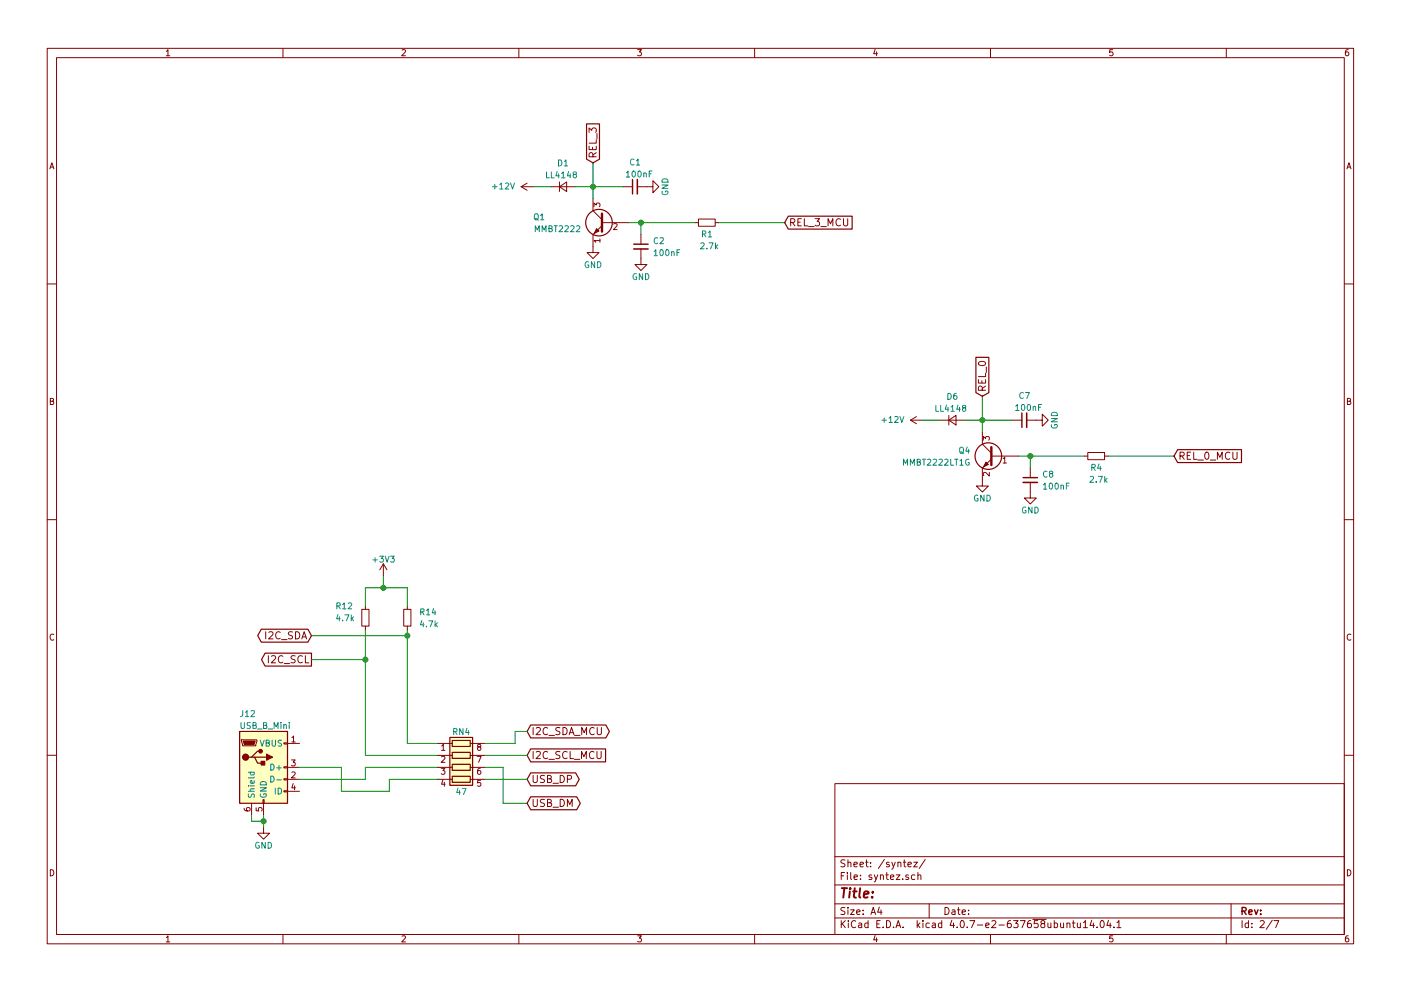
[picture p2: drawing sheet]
<svg xmlns="http://www.w3.org/2000/svg" width="297mm" height="210mm" viewBox="0 0 297 210" stroke-linecap="round" stroke-linejoin="round" font-family="sans-serif">
<g fill="none" stroke="#840000" stroke-width=".21">
<path d="M10 10.3h277v189.9h-277zM12 12.2h273v186.1h-273zM35.3 10.9l.3-.4v1.3M35.3 11.8h.7M60 10.3v1.9M85.2 10.6l.5-.1 .3 .4-.8 .9h.8M110 10.3v1.9M135.2 10.5h.8l-.4 .5 .3 .1 .1 .2-.1 .4-.2 .1-.5-.1M160 10.3v1.9M185.5 10.5l-.3 .9h.8M185.9 11v.8M210 10.3v1.9"/>
<path d="M235.9 10.5h-.6v.6h.6l.1 .5-.3 .2-.4-.1M260 10.3v1.9M285.9 10.5l-.4 .1-.2 .2-.1 .8 .3 .2 .4-.1 .1-.4-.1-.2-.4-.1-.3 .3M10.6 35.8l.4-1.3 .4 1.3M10.7 35.5h.6M110.5 39.6h2.5M110.5 39.6l1.3 .8M111.8 38.9l-1.3 .7M116.8 39.6h5.1M118.6 39.6l1.5-1v2zM118.6 38.6v2M124.9 31v.7h1.5v-.7"/>
<path d="M124.9 28.1v-1l.6 .6 .3-.6 .5 .1 .1 .3-.1 .6M125.6 31.2v.5M125.7 33.3l-.1-.8-.2-.1-.4 .1-.1 .2v.6h1.5M126.4 29.6v.8h-1.5M126.4 32.4l-.7 .5M126.6 28.3v1.2M132.1 39.6h2M135.1 39.6h3.3v-1.3l1.3 1.3-1.3 1.3v-1.3M285.6 35.8l.4-1.3 .4 1.3M285.7 35.5h.6M125.7 42.2v2.5l1.9 1.9M125.9 43.9v-.8l.5 .4 .1-.4h.6l.1 .2-.1 .6"/>
<path d="M127.2 51h-1.3l.4 .4M127.2 50.7v.7M127.6 47.9l-1.9 1.9v3.8h1.3l-1.3 1.3-1.2-1.3h1.2M127.6 47.2h5.7M130.1 47.5l.5-.1 .2 .4-.8 .9h.8M135.9 52.8v3.3h1.3l-1.3 1.3-1.3-1.3h1.3M135.9 49.8v2M147.3 47.2h.8M148.1 46.5h3.5v1.5h-3.5zM151.6 47.2h.8M167.6 47.2l.8-.1 .1-.2v-.3l-.3-.2h-.6v1.5M168 47.2l.5 .7"/>
<path d="M169.2 47.1h.5M169.9 46.4h-.7v1.5h.7M170.5 46.4v1.5h.8M171.4 48.1h1.2M172.8 46.4h1l-.5 .6 .5 .3-.1 .5-.2 .1-.7-.1M174 48.1h1.2M175.6 47.9v-1.5l.5 1.1 .5-1.1v1.5M178.2 46.6a.72 .72 0 0 0-1 .4 .72 .72 0 0 0 .7 .9l.3-.1M178.8 46.4v1.2l.3 .3h.3l.3-.3v-1.2M10 60.2h2M207.5 76.9a.89 .89 0 0 1 1.5 .3 .86 .86 0 0 1-.8 .4 .86 .86 0 0 1-.8-.5zM209 79.2v.7h-1.6"/>
<path d="M209.1 77.8v1.2M285 60.2h2M10.7 85.1h.5l.1-.5-.6-.1v1.3h.5l.2-.4-.3-.3M193 89.1h2.6M193 89.1l1.3 .8M194.3 88.4l-1.3 .7M199.4 89.1h5.1M201.2 89.1l1.5-1v2.1zM201.2 88.1v2.1M207.4 80.5v.8h1.6v-.8M208.2 80.8v.5M208.3 82.8l-.1-.7-.3-.2-.3 .1-.2 .2v.6h1.6"/>
<path d="M208.3 91.7v2.5l1.9 1.9M208.5 93.4v-.8l.5 .4 .1-.3h.5l.2 .1-.2 .6M209 81.9l-.7 .5M210.2 97.4l-1.9 1.9v3.8h1.2l-1.2 1.3-1.3-1.3h1.3M210.2 96.8h5.7M212.7 97.3l.3-.3v1.2M212.7 98.2h.7M214.6 89.1h2.1M217.7 89.1h3.3v-1.2l1.2 1.2-1.2 1.3v-1.3M218.4 99.3v2M229.9 96.8h.7M230.6 96h3.6v1.5h-3.6z"/>
<path d="M234.2 96.8h.7M250.2 96.7h.7l.2-.3-.1-.3-.2-.2h-.6v1.6M250.6 96.7l.5 .8M251.7 96.7h.5M252.5 95.9h-.8v1.6h.8M253.1 95.9v1.6h.7M254 97.6h1.1M255.6 96.1l.2-.2a.81 .81 0 0 1 .5 .8 .81 .81 0 0 1-.5 .8l-.2-.2-.2-.4zM256.6 97.6h1.2M258.1 97.5v-1.6l.5 1.1 .5-1.1v1.6M260.8 96.1a.72 .72 0 0 0-1.1 .5 .72 .72 0 0 0 .8 .9l.3-.2M261.4 95.9v1.3l.3 .3h.3l.3-.3v-1.3"/>
<path d="M285.7 85.1h.5l.1-.5-.6-.1v1.3h.5l.2-.4-.3-.3M10 110.3h2M81.3 119.6l-.8 1.3M81.3 119.6v2.6M81.3 119.6l.7 1.3M209.8 100.2v.8l-1-.8-.3 .3 .1 .4M218.4 102.4v3.3h1.3l-1.3 1.2-1.2-1.2h1.2M285 110.3h2M11.4 134.6a.58 .58 0 0 0-.8 .6 .58 .58 0 0 0 .8 .5M56.3 134v1.6M56.9 139.1v1.5M57 134.2l.6-.2 .3 .5-1 1.1h1"/>
<path d="M57.6 139.3l.5-.2 .3 .4-.9 1.1h.9M59.4 134.2a.72 .72 0 0 0-1 .5 .72 .72 0 0 0 .7 .9l.3-.2M59.7 135.7h1.2M60 139.3a.72 .72 0 0 0-1.1 .5 .72 .72 0 0 0 .8 .8l.3-.1M62 134.1l-.6-.1-.2 .2v.4l.7 .3 .1 .4-.3 .3-.6-.1M62.6 139.2l-.6-.1-.2 .2v.4l.6 .3 .2 .4-.3 .2h-.6M62.7 134a.77 .77 0 0 1 .9 .8 .77 .77 0 0 1-.9 .8zM64 135.6l.5-1.6 .5 1.6M64.1 139.3a.72 .72 0 0 0-1 .5 .72 .72 0 0 0 .7 .8l.3-.1M64.1 135.1h.7M64.7 139.1v1.5h.8M76.7 129.3h1.5v3.5h-1.5z"/>
<path d="M77.5 128.5v.8M77.5 132.8v.8M85.6 129.3h1.5v3.5h-1.5zM86.4 128.5v.8M86.4 132.8v.8M286.4 134.6a.58 .58 0 0 0-.8 .6 .58 .58 0 0 0 .8 .5M51.2 157h3.3v.2l-.3 1h-2.8zM60.2 157.6h.8v.3h-.8zM60.2 140.8h1.2M61 157.7h2.5M61.9 156.5l.3-.3v1.2M61.9 157.4h.7"/>
<path d="M92.7 157.7h3.2M93.6 158.3l.4-.4v1.3M93.6 159.2h.7M99.7 157.7h3.2M101.5 158.5l-.3-.3 .1-.2h.6v.3l-.6 .2-.1 .2 .1 .4 .2 .1h.2l.3-.3-.1-.3-.2-.1M113 154.4v1.5M113 159.4v1.6M113.7 159.6l.6-.2 .3 .5-1 1.1h1M113.7 154.5l.6-.1 .3 .4-1 1.1h1M116.1 159.6a.72 .72 0 0 0-1 .5 .72 .72 0 0 0 .7 .9l.3-.2M116.1 154.5a.72 .72 0 0 0-1 .5 .72 .72 0 0 0 .7 .9l.3-.2M116.4 156h1.2"/>
<path d="M118.7 159.5l-.6-.1-.3 .3 .2 .4 .6 .3v.4l-.2 .2-.6-.1M118.7 154.4h-.6l-.3 .3 .2 .3 .6 .3v.4l-.2 .2-.6-.1M119.4 154.4a.77 .77 0 0 1 .9 .7 .77 .77 0 0 1-.9 .8zM120.2 159.6a.72 .72 0 0 0-1 .5 .72 .72 0 0 0 .7 .9l.3-.2M120.7 155.9l.5-1.5 .5 1.5M120.8 155.4h.7M120.9 159.4v1.6h.7M121.8 156h1.2M123.3 155.9v-1.5l.6 1 .5-1v1.5M125.9 159.6a.72 .72 0 0 0-1 .5 .72 .72 0 0 0 .7 .9l.3-.2M126 154.5a.72 .72 0 0 0-1 .5 .72 .72 0 0 0 .7 .9l.3-.2M126.6 159.4v1.3l.3 .3h.3l.3-.3v-1.3"/>
<path d="M126.6 154.4v1.2l.3 .3h.3l.3-.3v-1.2M10 160.2h2M51.8 171.5v.3l.3 .2 .7 .1 .2-.3-.1-.4-.6 .1-.1 .3 .3 .3M53.3 170.4v2.6M54.3 171.4v.6l.6 .1v-.7h.5l.2 .2-.2 .5M55.8 169.7h.2v.7h-.2zM55.9 175.5v1.3h1.2l-1.2 1.2-1.3-1.2h1.3M55.9 170.4v2.6M60.2 167.8h.8v.2h-.8zM60.2 165.2h.8v.3h-.8zM60.2 162.7h.8v.2h-.8zM61 165.3h2.5"/>
<path d="M61 162.8h2.5M61 167.9h2.5M61.8 161.2h.8l-.4 .5 .3 .1v.6l-.1 .1-.6-.1M61.9 163.9l.5-.1 .2 .3-.8 .9h.8M62.2 166.2l-.3 1h.7M62.5 166.7v.9M92.7 165.3h3.2M92.7 162.8h3.2M92.7 160.3h3.2M93.5 163h.8l-.4 .5 .4 .1v.6l-.2 .1-.6-.1M93.6 160.6l.5-.1 .2 .3-.8 .9h.8M93.9 165.5l-.3 .9h.8"/>
<path d="M94.2 166v.8M99.7 165.3h3.2M99.7 162.8h3.2M99.7 160.3h3.2M101.2 160.5h.8l-.5 1.2M101.8 163l-.3 .1-.2 .2-.1 .7 .3 .3 .4-.1-.1-.7h-.3l-.3 .2M101.9 165.6h-.6l-.1 .5h.7v.6l-.2 .1-.5-.1M113 169.6v1.2l.3 .3h.3l.3-.3v-1.2M113 164.5v1.3l.3 .2h.3l.3-.2v-1.3M115.4 169.7l-.5-.1-.3 .1v.5l.7 .3 .1 .3-.3 .3-.5-.1M115.4 164.6l-.5-.1-.3 .2v.4l.7 .3 .1 .4-.3 .2h-.5M116.1 170.3h.6l.2-.3-.1-.3-.7-.1v1.5h.6l.3-.3v-.2l-.4-.3"/>
<path d="M116.1 165.2h.6l.2-.3-.1-.2-.7-.2v1.5h.6l.3-.2v-.3l-.4-.3M116.4 161.1h1.2M117.2 171.3h1.2M117.2 166.2h1.2M118.8 169.6a.77 .77 0 0 1 .9 .8 .77 .77 0 0 1-.9 .7zM118.8 164.5a.77 .77 0 0 1 .9 .8 .77 .77 0 0 1-.9 .7zM120.3 171.1v-1.5l.5 1.1 .5-1.1v1.5M120.3 165.3l.7-.1 .2-.2-.1-.3-.2-.2h-.6v1.5M121.8 161.1h1.1M123.3 161v-1.6l.5 1.1 .5-1.1v1.6M177 166.3h108v32h-108zM285 160.2h2"/>
<path d="M10.7 184.5a.65 .65 0 0 1 .7 .7 .65 .65 0 0 1-.7 .6zM35.3 198.9l.3-.4v1.3M35.3 199.8h.7M60 198.3v1.9M85.2 198.6l.5-.1 .3 .4-.8 .9h.8M110 198.3v1.9M135.2 198.5h.8l-.4 .5 .3 .1 .1 .2-.1 .4-.2 .1-.5-.1M160 198.3v1.9M177 194.8h108M177 191.8h108M177 187.8h108M177 181.8h108"/>
<path d="M178.4 195.3v1.5M178.4 185.8h.5M178.6 196l.6 .8M179.1 185.1h-.7v1.5M179.1 192.6l-.5-.1-.3 .3 .1 .3 .7 .4v.4l-.2 .1-.6-.1M179.1 182.5l-.5-.1-.3 .3 .1 .3 .7 .4v.4l-.2 .1-.6-.1M179.2 195.3l-.8 .9M179.7 185.1v.2M179.7 185.6v1M179.8 192.5v.2M179.8 183.1l.2-.2 .4 .1v.9M179.8 182.4v1.5"/>
<path d="M179.8 193v1M179.9 195.3v.2M179.9 195.8v1M180.3 193h.8l-.8 1h.8M180.4 185.1v1.3l.2 .2M181.1 183.4l.7-.1-.1-.3-.4-.1-.2 .2v.7h.6M181.1 186.1l.7-.1-.1-.3-.4-.1-.2 .2 .1 .7h.5M181.4 195.5a.71 .71 0 0 0-1 .5 .71 .71 0 0 0 .8 .8l.2-.1M181.6 193.5l.7-.1v-.3l-.4-.1-.3 .2 .1 .7h.6M182.1 195.9h.6v.9M182.3 183.4l.8-.1-.1-.3-.4-.1-.3 .2 .1 .7h.6M182.4 186.5v.1"/>
<path d="M182.4 185.7v.1M182.7 196.2l-.7 .3 .2 .3 .5-.1M183 193.9v.1M183 193.1v.1M183.5 182.9h.6M183.7 182.4v1.3l.4 .2M184 195.9l-.4-.1-.3 .3 .1 .6 .2 .1 .4-.1M184 195.3v1.5M184.6 183.8v.1M184.6 183v.1M184.7 194l.4-1.5 .5 1.5M184.8 193.6h.7"/>
<path d="M184.8 185.7l-.3-.1-.3 .2 .1 .2 .5 .2v.3h-.6M185.4 185.6l.3 1M185.5 198.5l-.3 .9h.8M185.9 199v.8M185.9 196h.5M186.1 185.6l-.5 1.4-.2 .1M186.4 192.5l-.3 1h.9M186.6 195.3h-.7v1.5h.7M186.7 185.7l.2-.1 .3 .1 .1 .9M186.7 185.6v1M186.8 193v1M187.2 196.7v.1"/>
<path d="M187.5 182.3l-1.3 2M187.8 185.6h.6M188 195.3a.76 .76 0 0 1 .8 .8 .76 .76 0 0 1-.8 .7zM188 185.1v1.3l.4 .2M188.5 183l-.3-.1-.3 .2 .1 .3 .5 .1v.3h-.6M188.8 186.1l.7-.1v-.3l-.5-.1-.2 .2 .1 .7h.6M189.1 182.9l.3 1M189.5 196.7v.1M189.8 182.9l-.5 1.4-.2 .1M190 196.8l.4-1.5 .6 1.5M190 185.6h.8l-.8 1h.8M190.1 196.4h.7"/>
<path d="M190.4 183.1l.2-.2 .4 .1v.9M190.4 182.9v1M191.4 186.5v.1M191.5 196.7v.1M191.5 182.9h.6M191.7 182.4v1.3l.4 .2M192.5 183.4l.7-.1v-.3l-.5-.1-.2 .2 .1 .7h.6M192.6 185.7l-.3-.1-.3 .2 .1 .2 .5 .2v.3h-.6M193.7 182.9h.8l-.8 1h.8M194 185.7l-.5-.1-.3 .3 .1 .6 .2 .1 .5-.1M194.5 195.3v1.5M194.6 185.7l.2-.1 .4 .1v.9"/>
<path d="M194.6 196.3l.4 .5M194.6 185.1v1.5M195 195.8l-.5 .6M195.7 195.3v.2M195.7 195.8v1M196.2 182.3l-1.3 2M197 191.8v3M197 195.9l-.4-.1-.3 .3 .1 .6 .2 .1 .4-.1M197.7 195.9h.6v.9M198.3 196.2l-.7 .3 .2 .3 .5-.1M199.7 195.9l-.5-.1-.2 .3v.6l.2 .1 .5-.1M199.7 195.3v1.5"/>
<path d="M200.4 192.5a.76 .76 0 0 1 .8 .8 .76 .76 0 0 1-.8 .7zM201.8 195.2l-.4 1.1h1M201.9 193.1h.5l.1 .9M202.2 195.8v1M202.5 193.4l-.7 .3 .2 .3 .5-.1M202.9 196.7v.1M203 193h.6M203.2 192.5v1.3l.4 .2M203.8 195.4l.1-.1a.8 .8 0 0 1 .6 .8 .8 .8 0 0 1-.6 .7 .97 .97 0 0 1-.1-1.4zM204 193.5l.7-.1-.1-.3-.4-.1-.2 .2 .1 .7h.5M205.1 196.7v.1M205.4 193.9v.1"/>
<path d="M205.4 193.1v.1M205.6 195.3h1.1l-.7 1.5M207.2 196.3h1.2M209 196.3l.7-.1v-.3l-.5-.1-.2 .2 .1 .7h.6M210 198.3v1.9M210.3 195.5l.6-.2 .3 .5-1 1h1M211.8 196.3h1.1M214.3 195.3l-.5 .1a1.11 1.11 0 0 0-.1 1.3l.4 .1 .3-.1v-.5l-.3-.3-.4 .1-.1 .2M214.9 195.3h.9l-.5 .6 .5 .1v.7l-.2 .1-.7-.1M216.3 195.3h1l-.6 1.5M218.5 195.3l-.4 .1a1.11 1.11 0 0 0-.1 1.3l.4 .1 .2-.1 .1-.5-.3-.3-.4 .1-.2 .2M219 195.1h2.8"/>
<path d="M220 195.3h-.7v.7h.7l.1 .2-.1 .5-.2 .1-.5-.1M221 196l-.3-.3 .1-.2 .2-.2 .4 .1 .1 .2v.2l-.5 .2-.3 .3 .1 .4 .2 .1h.3l.2-.3v-.2l-.2-.3M222.2 195.8v.9l.4 .1 .2-.1M222.8 195.8v1M223.5 195.9l.5-.1 .2 .3-.1 .6h-.6M223.5 195.3v1.5M224.9 195.8v.9l.4 .1 .2-.1M225.5 195.8v1M226.2 196l.2-.2 .4 .1v.9M226.2 195.8v1M227.4 195.8h.5M227.6 195.3v1.3l.3 .2"/>
<path d="M228.4 195.8l.1 .9 .4 .1 .2-.1M229.1 195.8v1M229.7 195.8l.4-.5v1.5M229.7 196.8h.9M231.5 195.2l-.4 1.1h1M231.8 195.8v1M232.6 196.7v.1M233.4 195.5l.2-.2a.8 .8 0 0 1 .5 .8 .8 .8 0 0 1-.5 .7l-.4-.5zM235 195.2l-.3 1.1h.9M235.4 195.8v1M235.9 198.5h-.6v.7l.6-.1 .1 .5-.3 .2-.4-.1M236.2 196.7v.1"/>
<path d="M236.8 195.8l.4-.5v1.5M236.8 196.8h.9M260 198.3v1.9M261 191.8v6.5M263.3 195.3v1.5M264.7 195.9l-.4-.1-.3 .3 .1 .6 .2 .1 .4-.1M264.7 195.3v1.5M265.4 196.7v.1M265.4 195.9v.1M267.2 195.5l.6-.2 .2 .5-.9 1h.9M269.7 195.2l-1.2 2M270.1 195.3h1l-.6 1.5"/>
<path d="M285.7 184.5a.65 .65 0 0 1 .7 .7 .65 .65 0 0 1-.7 .6zM285.9 198.5l-.4 .1-.2 .3-.1 .7 .3 .2 .4-.1 .1-.4-.1-.2-.4-.1-.3 .3"/>
</g>
<path d="M134.1 38.1v3M134.4 51.8h3M216.7 87.6v3.1M216.9 101.3h3.1M263.3 193.3l.8-.1 .1-.2-.1-.3-.2-.2h-.6v1.5M263.7 193.3l.5 .7M264.8 193.5l.7-.1-.1-.3-.4-.1-.2 .2v.7h.6M266 193l.3 1 .4-1M267.3 193.9v.1M267.3 193.1v.1" fill="none" stroke="#840000" stroke-width=".3"/>
<path d="M178.5 188.4h1.1M179 188.4l-.2 2M180.2 189.1l-.2 1.3M180.3 188.4l-.1 .2 .2-.1-.1-.1-.1 .2M180.9 189.1h.7M181.2 188.4l-.2 1.8 .1 .1 .4 .1M182.4 188.4l-.2 1.8 .2 .2M183.2 189.8l.9-.2v-.4l-.6-.1-.3 .3v.9h.7M184.9 190.3v.1M185.1 189.2l-.1 .2-.1-.1 .2-.1-.1 .2" fill="none" stroke="#840000" stroke-width=".41"/>
<g fill="none" stroke="#840000" stroke-width=".25">
<path d="M124.4 26.3h2.7v7.5l-1.4 .7-1.3-.7zM167.1 45.9h13.6v2.7h-13.6l-.7-1.4zM206.9 75.8h2.8v7.5l-1.4 .8-1.4-.8zM249.7 95.4h13.5v2.7h-13.5l-.8-1.3zM55.4 133.5h9.9l.7 1.4-.7 1.3h-9.9l-.8-1.3zM56.2 138.6h9.8v2.7h-9.8l-.8-1.4zM50.8 155.2h10.2v15.2h-10.2zM55.2 159.4h-.6l-1.3 1.2h-.6M95.4 156.5h4.8v10.1h-4.8zM95.9 157.1h3.8v1.3h-3.8zM95.9 159.6h3.8v1.3h-3.8zM112.5 158.9h15.9v2.7h-15.9l-.7-1.3z"/>
<path d="M112.5 153.8h15.9l.8 1.4-.8 1.4h-15.9l-.7-1.4zM53.3 160.6h.7l.6 1.3h1.3M54 160.6h2.5M95.9 162.2h3.8v1.2h-3.8zM95.9 164.7h3.8v1.3h-3.8zM112.5 169.1h9.8l.7 1.3-.7 1.4h-9.8l-.7-1.4zM112.5 164h9.5l.8 1.3-.8 1.4h-9.5l-.7-1.4z"/>
<circle cx="127" cy="47.2" r="2.82"/>
<circle cx="209.5" cy="96.8" r="2.82"/>
</g>
<g fill="#ffffc2" stroke="#ffffc2" stroke-width=".21">
<path d="M50.8 155.2h10.2v15.2h-10.2z"/>
<path d="M95.4 156.5h4.8v10.1h-4.8z"/>
</g>
<g fill="#840000" stroke="#840000" stroke-width=".25">
<path d="M55.4 161.5h.7v.8h-.7z"/>
<path d="M56.5 160l1.3 .6-1.3 .7z"/>
<circle cx="52.1" cy="160.6" r=".63"/>
<circle cx="55.2" cy="159.4" r=".38"/>
</g>
<g fill="#840000" stroke="#840000" stroke-width=".21">
<path d="M51.6 157.2h2.5l-.3 .8h-2z"/>
<path d="M126.5 48.5l.5 .5-1 .5z"/>
<path d="M209 98l.5 .5-1 .6z"/>
</g>
<g fill="none" stroke="#008484" stroke-width=".21">
<path d="M104.4 39.6h1M104.9 39.1v1M105.9 39.2l.4-.4v1.3M107.2 38.9l.4-.1 .3 .4-.8 .9h.8M108.3 38.8l.4 1.3 .4-1.3M115.9 36.5v1.2h.6M116.9 36.5v1.2h.6M118.1 36.4l-.2 .9h.7M118.4 33.9a.64 .64 0 0 1 .7 .7 .64 .64 0 0 1-.7 .6zM118.4 36.9v.8M119.1 36.8l.3-.3v1.2M119.1 37.7h.7"/>
<path d="M119.6 34.3l.4-.4v1.3M119.6 35.2h.7M120.6 36.4l-.3 .9h.8M120.9 36.9v.8M121.7 37l-.2-.2 .1-.2h.6v.3l-.6 .2-.1 .2 .1 .3 .1 .1h.3l.2-.2v-.4l-.2-.1M132.8 36.6l.3-.3v1.3M132.8 37.6h.7M134.1 36.4l.2-.1a.67 .67 0 0 1 .4 .6 .67 .67 0 0 1-.4 .7l-.3-.5zM134.4 33.9a.56 .56 0 0 0-.8 .5 .56 .56 0 0 0 .8 .5M134.9 34.1l.4-.3v1.2M134.9 35h.7M135.3 36.4l.2-.1a.67 .67 0 0 1 .5 .6 .67 .67 0 0 1-.5 .7l-.3-.5z"/>
<path d="M136.5 36.8l.2-.1 .3 .1v.8M136.5 36.7v.9M137.6 36.9h.5M138.3 36.3h-.7v1.3M140.4 39.3h1.2l-1.2 .7h1.2M140.4 38.2a.69 .69 0 0 1 .8-.2 .69 .69 0 0 1 .4 .7h-1.2zM105.9 40.1h.8M113.3 45.5l.3-.1h.3l.2 .8a.42 .42 0 0 1-.2 .4 .42 .42 0 0 1-.4 0l-.2-.4zM113.5 49.2v-1.3l.4 .9 .4-.9v1.3M113.5 46.3l.7 .4M114.6 45.7l.4-.3v1.2M114.6 46.6h.7"/>
<path d="M114.9 49.2v-1.3l.5 .9 .4-.9v1.3M116.4 48.5l.6-.1v-.4l-.6-.1v1.3h.5l.2-.5-.3-.2M117.5 47.9h.7M117.8 47.9v1.3M118.6 48l.4-.1 .3 .4-.8 .9h.8M119.8 48l.5-.1 .2 .4-.8 .9h.8M121 48l.5-.1 .2 .4-.8 .9h.8M122.2 48l.5-.1 .2 .4-.8 .9h.8M124.8 55.6a.59 .59 0 0 0-.8 .5 .59 .59 0 0 0 .8 .6v-.5h-.2M126.1 55.5v1.3l-.7-1.3v1.3M126.7 55.5a.64 .64 0 0 1 .7 .7 .64 .64 0 0 1-.7 .6zM134.9 58.1a.59 .59 0 0 0-.7 .6 .59 .59 0 0 0 .7 .6l.1-.5h-.3"/>
<path d="M136.2 58.1v1.2l-.7-1.2v1.2M136.9 58.1a.64 .64 0 0 1 .7 .6 .64 .64 0 0 1-.7 .6zM138.7 53.3l.3-.3v1.2M138.7 54.2h.7M139.4 50.5a.56 .56 0 0 0-.7 .6 .56 .56 0 0 0 .7 .5M140 50.5l.4-.1 .3 .4-.8 .9h.8M140 53.1l.2-.1a.67 .67 0 0 1 .4 .6 .67 .67 0 0 1-.4 .6l-.3-.4zM140.4 40.6a.59 .59 0 0 0 .6 .7 .59 .59 0 0 0 .6-.7l-.5-.1v.3M141.2 53.1l.2-.1a.67 .67 0 0 1 .5 .6 .67 .67 0 0 1-.5 .6l-.3-.4zM142.4 53.5l.2-.1 .3 .1v.7M142.4 53.4v.8M143.5 53.6h.5"/>
<path d="M144.1 53h-.6v1.2M148.6 51.6l.5-.1 .2 .4-.8 .9h.8M148.9 49.7l.7-.1v-.5l-.7-.1v1.3M149.3 49.7l.4 .6M149.9 52.7v.1M150.2 49.3l.3-.3v1.3M150.2 50.3h.7M150.3 51.5h.9l-.6 1.3M151.7 51.5v1.3M151.8 52.3l.4 .5M152.2 51.9l-.5 .5M187 89.1h.9"/>
<path d="M187.5 88.7v.9M188.5 88.7l.3-.3v1.2M188.5 89.6h.7M189.7 88.5l.5-.1 .2 .3-.8 .9h.8M190.8 88.4l.4 1.2 .4-1.2M191.6 98.7v-1.3l.4 .9 .4-.9v1.3M193 98.7v-1.3l.4 .9 .5-.9v1.3M194.5 98l.6-.1v-.4l-.6-.1v1.3h.4l.3-.4-.3-.3M195.6 97.4h.7M195.9 97.4v1.3M196.6 97.5l.5-.1 .3 .4-.8 .9h.8M197.9 97.5l.4-.1 .3 .4-.8 .9h.8"/>
<path d="M198.4 86v1.3h.6M199.1 97.5l.5-.1 .2 .4-.8 .9h.8M199.4 86v1.3h.7M200.3 97.5l.5-.1 .2 .4-.8 .9h.8M200.7 85.9l-.3 .9h.8M201 83.5a.64 .64 0 0 1 .7 .6 .64 .64 0 0 1-.7 .6zM201 86.4v.9M201.6 97.4v1.3h.6M201.6 86.4l.4-.4v1.3M201.6 87.3h.7M202.4 97.4h.7M202.8 83.5h-.4l-.2 .3v.7l.2 .2 .4-.1v-.6l-.4-.1-.2 .3"/>
<path d="M202.8 97.4v1.3M203.1 85.9l-.3 .9h.8M203.4 86.4v.9M203.5 95.1l.2-.2h.4l.2 .8a.42 .42 0 0 1-.2 .4 .42 .42 0 0 1-.5 0l-.1-.4zM203.5 97.8l.4-.4v1.3M203.5 98.7h.7M203.7 95.9l.6 .4M204.3 86.5l-.2-.2v-.2h.6v.3l-.5 .2-.1 .2v.3l.2 .2h.2l.3-.3-.1-.3-.2-.2M205.1 94.8l-.3 .9h.7M205.4 95.3v.9M205.4 97.5a.59 .59 0 0 0-.7 .6 .59 .59 0 0 0 .7 .5l.1-.5h-.2M215.3 86.2l.4-.4v1.3"/>
<path d="M215.3 87.1h.8M216.7 85.9l.1-.1a.67 .67 0 0 1 .5 .7 .67 .67 0 0 1-.5 .6l-.2-.5zM217 83.4a.56 .56 0 0 0-.8 .5 .56 .56 0 0 0 .8 .5M217.4 83.3h.8l-.5 1.3M217.9 85.9l.2-.1a.67 .67 0 0 1 .4 .7 .67 .67 0 0 1-.4 .6l-.3-.5zM219 86.4l.2-.2 .3 .1 .1 .8M219 86.2v.9M220.2 86.4h.4M220.8 85.8h-.6v1.3M222.9 88.8h1.3l-1.3 .7h1.3M223 90.1a.59 .59 0 0 0 .5 .7 .59 .59 0 0 0 .6-.7h-.5v.2M223 87.7a.69 .69 0 0 1 .7-.2 .69 .69 0 0 1 .5 .7h-1.3z"/>
<path d="M231.5 99.2l.6-.1 .1-.5-.7-.1v1.3M231.8 99.2l.4 .6M233 98.4l-.3 1h.8M233.3 98.9v.9M79 118.8h1M79.5 118.3v1M80.5 118h.8l-.5 .5 .4 .1v.5l-.1 .2-.6-.2M81.7 118l.4 1.3 .4-1.3M82.8 118h.8l-.4 .5 .3 .1v.5l-.1 .2-.6-.2M207.3 105.1a.59 .59 0 0 0-.7 .6 .59 .59 0 0 0 .7 .5l.1-.4h-.3M208.6 105v1.3l-.7-1.3v1.3M209.2 105a.64 .64 0 0 1 .8 .7 .64 .64 0 0 1-.8 .6z"/>
<path d="M217.5 107.6a.59 .59 0 0 0-.7 .6 .59 .59 0 0 0 .7 .6v-.5h-.2M218.8 107.6v1.3l-.7-1.3v1.3M219.4 107.6a.64 .64 0 0 1 .7 .6 .64 .64 0 0 1-.7 .7zM221.2 102.9l.4-.4v1.3M221.2 103.8h.7M222 100.1a.56 .56 0 0 0-.8 .5 .56 .56 0 0 0 .8 .5M222.6 102.6l.1-.1a.67 .67 0 0 1 .5 .6 .67 .67 0 0 1-.5 .7l-.2-.5zM222.7 100.5l-.2-.2 .1-.2h.6v.3l-.6 .2-.1 .2 .1 .3 .1 .1h.3l.2-.2v-.4l-.2-.1M223.8 102.6l.2-.1a.67 .67 0 0 1 .4 .6 .67 .67 0 0 1-.4 .7l-.3-.5zM224.9 103l.2-.1 .3 .1 .1 .8M224.9 102.9v.9M226.1 103.1h.4"/>
<path d="M226.7 102.5h-.6v1.3M231.1 101.2l.5-.1 .3 .3-.8 .9h.8M232.4 102.2v.1M232.9 101.1h.8l-.5 1.2M234.2 101.1v1.2M234.4 101.8l.3 .5M234.7 101.5l-.5 .4M71.4 128.6l.6-.1 .1-.5-.7-.1v1.3M71.7 130.4l-.3 .9h.7M71.7 128.6l.4 .6M72 130.9v.8M72.6 128.3l.4-.4v1.3"/>
<path d="M72.6 131.6v.1M72.6 129.2h.8M73.1 130.4h.9l-.6 1.3M73.9 128l.4-.1 .3 .4-.8 .9h.8M74.5 130.4v1.3M74.6 131.2l.4 .5M75 130.9l-.5 .4M89.2 129.8h.6l.1-.5-.7-.1v1.2M89.4 131.6l-.2 1h.7M89.5 129.8l.4 .6M89.7 132.1v.9M90.4 129.5l.4-.3v1.2"/>
<path d="M90.4 132.9v.1M90.4 130.4h.7M90.9 131.7h.8l-.5 1.3M91.9 129.1l-.3 .9h.8M92.2 129.6v.8M92.3 131.7v1.3M92.4 132.5l.3 .5M92.7 132.1l-.4 .5M51.1 153.3v1l.2 .3h.3l.2-.3v-1M51.5 150.8l-.1 1-.4 .2M52 151.1l.4-.3v1.2M52 152h.7"/>
<path d="M53.1 153.4h-.6l-.1 .4a.54 .54 0 0 1 .6 .7l-.1 .1-.5-.1M53.2 150.9l.5-.1 .2 .3-.7 .9h.7M53.6 153.9l.7-.1v-.4l-.7-.1v1.3h.5l.3-.5-.3-.2M54.6 154.7h1M55.2 157l.4 1.3 .4-1.3M55.9 153.9l.6-.1v-.4l-.6-.1v1.3h.5l.2-.5-.3-.2M56.4 157.6l.6-.1v-.4l-.6-.1v1.3h.5l.2-.4-.2-.3M56.8 154.7h1M57.7 157v1.1l.2 .2h.3l.2-.2v-1.1M58.1 154.6v-1.3l.4 .9 .5-.9v1.3M59.6 153.3v.1M59.6 153.7v.9"/>
<path d="M59.7 157.1h-.6l-.1 .4a.54 .54 0 0 1 .6 .7l-.1 .1-.5-.1M60.2 153.8l.2-.1 .3 .1v.8M60.2 153.7v.9M61.3 153.3v.1M61.3 153.7v.9M96.2 155.2h.6l.1-.5-.7-.1v1.2M96.5 155.2l.4 .6M98.2 154.6v1.2l-.7-1.2v1.2M99 154.5l-.3 .9h.8M99.3 155v.8M52.7 166.7h.1M52.7 167.9h1.2"/>
<path d="M52.7 163.8h1.2M52.7 168.4v.7h.4a.54 .54 0 0 1 .7-.6l.1 .2-.1 .5M53.1 166.7h.8M53.1 163.8v.4l.2 .2 .5-.1v-.5M53.8 165.7l.1 .3-.2 .2-.6-.1v-.4l.3-.1 .1 .6M53.9 167.4h-.8v.3l.1 .2M53.9 164.9l-.2 .1h-1M54.9 178.8a.59 .59 0 0 0-.7 .5 .59 .59 0 0 0 .7 .6l.1-.5h-.3M55.2 167.1h1.3l-1.3 .7h1.3M55.2 168.4a.59 .59 0 0 0 .6 .8 .59 .59 0 0 0 .6-.8h-.5v.2M55.2 166a.69 .69 0 0 1 .8-.2 .69 .69 0 0 1 .5 .7h-1.3zM56.2 178.7v1.3l-.7-1.3v1.3"/>
<path d="M56.8 178.7a.64 .64 0 0 1 .8 .6 .64 .64 0 0 1-.8 .7zM57.4 164.7a.64 .64 0 0 1 .7 .6 .64 .64 0 0 1-.7 .6zM57.4 162.1a.64 .64 0 0 1 .7 .7 .64 .64 0 0 1-.7 .6zM58.4 167.2v1.3M58.7 165.4h.9M58.7 162.9h.9M59 167.2a.64 .64 0 0 1 .7 .6 .64 .64 0 0 1-.7 .7zM59.2 162.4v1M97.1 167.2l-.3 .9h.8M97.4 167.7v.8M98 167.3h.8l-.5 1.2"/>
</g>
<g fill="none" stroke="#008400" stroke-width=".21">
<path d="M113 39.6h3.8M121.9 39.6h10.2M125.7 34.5v7.7M133.3 47.2h14M135.9 47.2v2.6M152.4 47.2h14M195.6 89.1h3.8M204.5 89.1h10.1M208.3 84.1v7.6M215.9 96.8h14M218.4 96.8v2.5M234.9 96.8h14"/>
<path d="M66 134.9h20.4M66 139.9h11.5M77.5 133.6v26.7h15.2M77.5 128.5v-3.8h8.9v3.8M81.3 122.2v2.5M86.4 133.6v24.1h6.3M111.8 155.2h-2.6v2.5h-6.3M53.3 173v1.2h2.6M55.9 173v2.5M63.5 162.8h8.9v5.1h10.1v-2.6h10.2M92.7 162.8h-15.2v2.5h-14M102.9 162.8h3.8v7.6h5.1"/>
<path d="M102.9 165.3h8.9M102.9 160.3h8.9"/>
</g>
<g fill="#008400" stroke="#008400" stroke-width=".25">
<circle cx="55.9" cy="174.2" r=".51"/>
<circle cx="135.9" cy="47.2" r=".51"/>
<circle cx="125.7" cy="39.6" r=".51"/>
<circle cx="218.4" cy="96.8" r=".51"/>
<circle cx="208.3" cy="89.1" r=".51"/>
<circle cx="86.4" cy="134.9" r=".51"/>
<circle cx="77.5" cy="139.9" r=".51"/>
<circle cx="81.3" cy="124.7" r=".51"/>
</g>
<path d="M127.6 45.3v3.8M210.2 94.9v3.8" fill="none" stroke="#840000" stroke-width=".51"/>
<path d="M135.1 38.1v3M134.4 52.8h3M217.7 87.6v3.1M216.9 102.4h3.1" fill="none" stroke="#840000" stroke-width=".33"/>
</svg>
